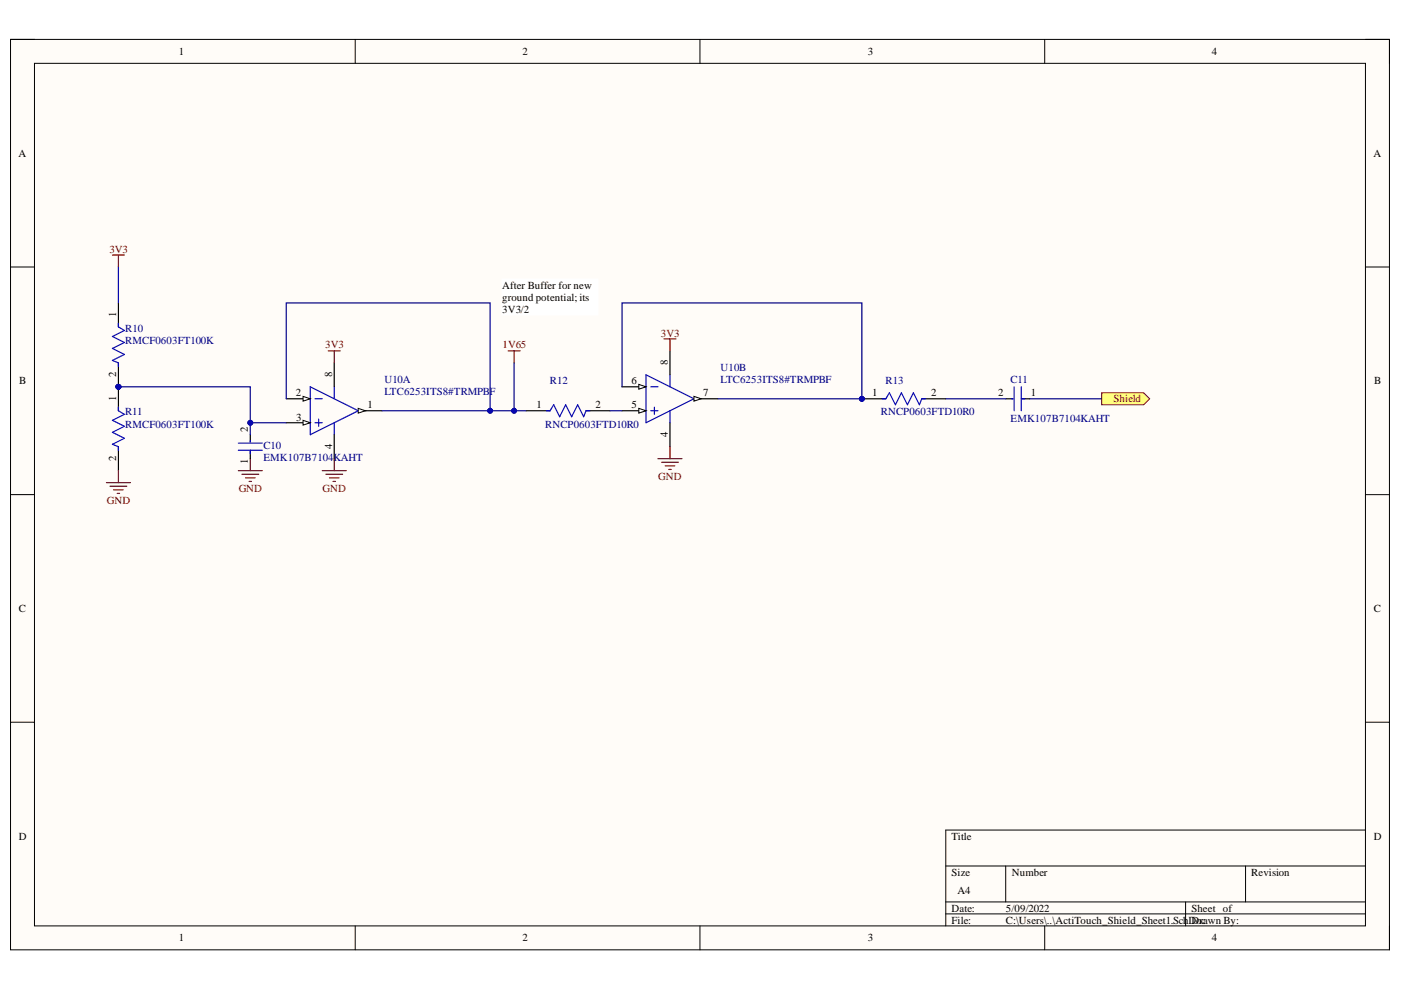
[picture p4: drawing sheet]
<svg xmlns="http://www.w3.org/2000/svg" width="297mm" height="210mm" viewBox="0 0 297 210" stroke-linecap="round" stroke-linejoin="round" font-family="sans-serif">
<defs><g id="words">
<g font-size="2.3">
<text x="37.9" y="11.7">1</text>
<text x="110.8" y="11.7">2</text>
<text x="184" y="11.7">3</text>
<text x="256.9" y="11.7">4</text>
<text x="3.9" y="33.3">A</text>
<text x="291.2" y="33.3">A</text>
<text x="106.5" y="61.2">After Buffer for new</text>
<text x="106.5" y="63.7">ground potential; its</text>
<text x="24.6" y="67.3" transform="rotate(-90 24.6 67.3)">1</text>
<text x="106.5" y="66.3">3V3/2</text>
<text x="141.6" y="77.4" transform="rotate(-90 141.6 77.4)">8</text>
<text x="4.1" y="81.5">B</text>
<text x="24.6" y="80" transform="rotate(-90 24.6 80)">2</text>
<text x="70.4" y="80" transform="rotate(-90 70.4 80)">8</text>
<text x="133.9" y="81.5">6</text>
<text x="291.4" y="81.5">B</text>
<text x="24.6" y="85.1" transform="rotate(-90 24.6 85.1)">1</text>
<text x="62.7" y="84">2</text>
<text x="62.8" y="89.2">3</text>
<text x="77.9" y="86.6">1</text>
<text x="113.7" y="86.6">1</text>
<text x="126.3" y="86.6">2</text>
<text x="133.9" y="86.6">5</text>
<text x="149.1" y="84">7</text>
<text x="184.9" y="84">1</text>
<text x="197.4" y="84">2</text>
<text x="211.6" y="84">2</text>
<text x="218.6" y="84">1</text>
<text x="52.6" y="91.6" transform="rotate(-90 52.6 91.6)">2</text>
<text x="70.4" y="95.3" transform="rotate(-90 70.4 95.3)">4</text>
<text x="141.6" y="92.7" transform="rotate(-90 141.6 92.7)">4</text>
<text x="24.6" y="97.8" transform="rotate(-90 24.6 97.8)">2</text>
<text x="52.6" y="98.4" transform="rotate(-90 52.6 98.4)">1</text>
<text x="4" y="129.8">C</text>
<text x="291.3" y="129.8">C</text>
<text x="4" y="178.1">D</text>
<text x="201.7" y="178.1">Title</text>
<text x="291.3" y="178.1">D</text>
<text x="201.7" y="185.7">Size</text>
<text x="214.5" y="185.7">Number</text>
<text x="265.3" y="185.7">Revision</text>
<text x="203" y="189.5">A4</text>
<text x="201.7" y="193.3">Date:</text>
<text x="201.7" y="195.8">File:</text>
<text x="213.2" y="193.3">5/09/2022</text>
<text x="213.2" y="195.8">C:\Users\..\ActiTouch_Shield_Sheet1.Sch</text>
<text x="252" y="195.8">Doc</text>
<text x="252.6" y="193.3">Sheet of</text>
<text x="252.6" y="195.8">Drawn By:</text>
<text x="37.9" y="199.6">1</text>
<text x="110.8" y="199.6">2</text>
<text x="184" y="199.6">3</text>
<text x="256.9" y="199.6">4</text>
</g>
<g font-size="2.3" fill="#800000">
<text x="23.2" y="53.6">3V3</text>
<text x="140.1" y="71.4">3V3</text>
<text x="69" y="73.9">3V3</text>
<text x="106.5" y="73.9">1V65</text>
<text x="236.1" y="85.3">Shield</text>
<text x="139.5" y="101.9">GND</text>
<text x="22.7" y="106.9">GND</text>
<text x="50.6" y="104.4">GND</text>
<text x="68.4" y="104.4">GND</text>
</g>
<g font-size="2.3" fill="#000080">
<text x="26.6" y="70.3">R10</text>
<text x="26.6" y="72.9">RMCF0603FT100K</text>
<text x="81.5" y="81.2">U10A</text>
<text x="81.5" y="83.8">LTC6253ITS8#TRMPBF</text>
<text x="116.6" y="81.5">R12</text>
<text x="152.7" y="78.7">U10B</text>
<text x="152.7" y="81.2">LTC6253ITS8#TRMPBF</text>
<text x="187.8" y="81.5">R13</text>
<text x="214.3" y="81.2">C11</text>
<text x="26.6" y="88.1">R11</text>
<text x="186.8" y="88.1">RNCP0603FTD10R0</text>
<text x="214.3" y="89.4">EMK107B7104KAHT</text>
<text x="26.6" y="90.7">RMCF0603FT100K</text>
<text x="55.9" y="95.3">C10</text>
<text x="115.6" y="90.7">RNCP0603FTD10R0</text>
<text x="55.9" y="97.8">EMK107B7104KAHT</text>
</g>
</g></defs>
<path d="M2.2 8.4h292.4v193h-292.4z" fill-rule="evenodd" fill="#fffcf8"/>
<path d="M2.2 8.4h292.4v193h-292.4z" fill="none" stroke="#000" stroke-width=".21"/>
<path d="M7.3 13.4h282.2v182.9h-282.2z" fill-rule="evenodd" fill="#fffcf8"/>
<g fill="none" stroke="#000" stroke-width=".21">
<path d="M2.2 8.4h5.1M7.3 13.4h282.2v182.9h-282.2zM75.3 8.4v5M148.4 8.4v5M221.5 8.4v5M289.5 8.4h5.1v5M2.2 56.6h5.1M289.5 56.6h5.1M2.2 104.9h5.1M289.5 104.9h5.1M2.2 153.1h5.1M289.5 153.1h5.1"/>
<path d="M289.5 176h-89v20.3M75.3 196.3v5.1M148.4 196.3v5.1M200.5 183.6h89M200.5 191.2h89M200.5 193.8h89M213.2 183.6v7.6M221.5 196.3v5.1M251.4 191.2v5.1M264.1 183.6v7.6M294.6 196.3v5.1"/>
</g>
<path d="M65.8 82l10.1 5.1-10.1 5.1zM66.8 84.5h1.5M66.8 89.6h1.5M67.6 88.9v1.5M70.9 82v2.5M70.9 89.6v2.6" fill="none" stroke="#00f" stroke-width=".25"/>
<path d="M75.9 87.1h5.1" fill="none" stroke="#000" stroke-width=".25"/>
<path d="M75.9 86.6l1.6 .5-1.6 .5z" fill="#f8fcff"/>
<path d="M75.9 86.6l1.6 .5-1.6 .5z" fill="none" stroke="#000" stroke-width=".21"/>
<path d="M60.7 84.5h5.1" fill="none" stroke="#000" stroke-width=".25"/>
<path d="M64.3 84l1.5 .5-1.5 .6z" fill="#f8fcff"/>
<path d="M64.3 84l1.5 .5-1.5 .6z" fill="none" stroke="#000" stroke-width=".21"/>
<path d="M60.7 89.6h5.1" fill="none" stroke="#000" stroke-width=".25"/>
<path d="M64.3 89.1l1.5 .5-1.5 .5z" fill="#f8fcff"/>
<path d="M64.3 89.1l1.5 .5-1.5 .5z" fill="none" stroke="#000" stroke-width=".21"/>
<path d="M70.9 76.9v5.1M70.9 92.2v5.1M131.9 87.1h5.1" fill="none" stroke="#000" stroke-width=".25"/>
<path d="M137 79.5l10.1 5-10.1 5.1zM142 79.5v2.5M138 82h1.5M138 87.1h1.5M138.7 86.3v1.6M142 87.1v2.5" fill="none" stroke="#00f" stroke-width=".25"/>
<path d="M135.4 86.6l1.6 .5-1.6 .5z" fill="#f8fcff"/>
<path d="M135.4 86.6l1.6 .5-1.6 .5z" fill="none" stroke="#000" stroke-width=".21"/>
<path d="M131.9 82h5.1" fill="none" stroke="#000" stroke-width=".25"/>
<path d="M135.4 81.5l1.6 .5-1.6 .5z" fill="#f8fcff"/>
<path d="M135.4 81.5l1.6 .5-1.6 .5z" fill="none" stroke="#000" stroke-width=".21"/>
<path d="M147.1 84.5h5.1" fill="none" stroke="#000" stroke-width=".25"/>
<path d="M147.1 84l1.6 .5-1.6 .6z" fill="#f8fcff"/>
<path d="M147.1 84l1.6 .5-1.6 .6z" fill="none" stroke="#000" stroke-width=".21"/>
<path d="M142 74.4v5.1M142 89.6v5.1" fill="none" stroke="#000" stroke-width=".25"/>
<circle cx="182.7" cy="84.6" r=".51" fill="#000080"/>
<circle cx="182.7" cy="84.6" r=".51" fill="none" stroke="#000080" stroke-width=".21"/>
<path d="M182.7 84.6h5.1" fill="none" stroke="#000" stroke-width=".25"/>
<circle cx="182.7" cy="84.6" r=".51" fill="#000080"/>
<circle cx="182.7" cy="84.6" r=".51" fill="none" stroke="#000080" stroke-width=".21"/>
<path d="M53.1 92.2v1.5M53.1 95.5v1.8M111.5 87.1h5.1M124.3 87.1h5M195.4 84.6h5.1" fill="none" stroke="#000" stroke-width=".25"/>
<path d="M50.5 95.5h5.1M50.5 93.9h5.1M53.1 93.4v.3M53.1 95.5v.7M115.9 87.1h.7l.8-1.3 1.3 2.6 1.2-2.6 1.3 2.6 1.3-2.6 1.2 2.6 .6-1.3h.7M187 84.6h.8l.8-1.3 1.2 2.5 1.3-2.5 1.3 2.5 1.3-2.5 1.2 2.5 .5-1.2h.8" fill="none" stroke="#00f" stroke-width=".25"/>
<g fill="none" stroke="#800000" stroke-width=".25">
<path d="M69.6 74.4h2.5M70.9 74.4v2.5M107.7 74.4h2.6M109 74.4v2.5M140.8 71.9h2.5M142 71.9v2.5M50.5 99.8h5.1M53.1 97.3v2.5M68.3 99.8h5.1M70.9 97.3v2.5M139.5 97.3h5.1M140.3 98h3.5"/>
<path d="M141 98.8h2.1M141.8 99.5h.5M142 94.7v2.6M51.3 100.6h3.6M52.1 101.3h2M52.8 102.1h.5M69.1 100.6h3.5M69.9 101.3h2M70.6 102.1h.5"/>
</g>
<circle cx="25.1" cy="82" r=".51" fill="#000080"/>
<circle cx="25.1" cy="82" r=".51" fill="none" stroke="#000080" stroke-width=".21"/>
<path d="M25.1 64.2v5.1M25.1 76.9v5.1" fill="none" stroke="#000" stroke-width=".25"/>
<circle cx="25.1" cy="82" r=".51" fill="#000080"/>
<circle cx="25.1" cy="82" r=".51" fill="none" stroke="#000080" stroke-width=".21"/>
<path d="M25.1 68.5v.8l1.3 .8-2.6 1.2 2.6 1.3-2.6 1.3 2.6 1.3-2.6 1.2 1.3 .5v.8" fill="none" stroke="#00f" stroke-width=".25"/>
<circle cx="25.1" cy="82" r=".51" fill="#000080"/>
<circle cx="25.1" cy="82" r=".51" fill="none" stroke="#000080" stroke-width=".21"/>
<path d="M25.1 82v5.1" fill="none" stroke="#000" stroke-width=".25"/>
<circle cx="25.1" cy="82" r=".51" fill="#000080"/>
<circle cx="25.1" cy="82" r=".51" fill="none" stroke="#000080" stroke-width=".21"/>
<path d="M25.1 94.7v5.1" fill="none" stroke="#000" stroke-width=".25"/>
<path d="M25.1 86.3v.8l1.3 .8-2.6 1.2 2.6 1.3-2.6 1.3 2.6 1.2-2.6 1.3 1.3 .5v.8" fill="none" stroke="#00f" stroke-width=".25"/>
<path d="M23.8 54.1h2.6M25.1 54.1v2.5M25.1 99.8v2.5M22.6 102.3h5.1M23.3 103.1h3.6M24.1 103.9h2M24.9 104.6h.5" fill="none" stroke="#800000" stroke-width=".25"/>
<path d="M233.6 83.3h8.9l1.2 1.3-1.2 1.2h-8.9z" fill-rule="evenodd" fill="#ffff80"/>
<path d="M233.6 83.3h8.9l1.2 1.3-1.2 1.2h-8.9z" fill="none" stroke="#800000" stroke-width=".21"/>
<path d="M213.2 84.6h1.6M216.5 84.6h1.8" fill="none" stroke="#000" stroke-width=".25"/>
<path d="M214.5 84.6h.3M215 82v5.1M216.5 82v5.1M216.5 84.6h.8" fill="none" stroke="#00f" stroke-width=".25"/>
<path d="M106.5 59.1h20.3v7.7h-20.3z" fill-rule="evenodd" fill="#fff"/>
<path d="M106.5 59.1h20.3v7.7h-20.3z" fill="none" stroke="#fff" stroke-width=".21"/>
<path d="M131.9 82v-17.8h50.8v20.4h-30.5" fill="none" stroke="#000080" stroke-width=".25"/>
<circle cx="182.7" cy="84.6" r=".51" fill="#000080"/>
<circle cx="182.7" cy="84.6" r=".51" fill="none" stroke="#000080" stroke-width=".21"/>
<path d="M109 76.9v10.2" fill="none" stroke="#000080" stroke-width=".25"/>
<circle cx="109" cy="87.1" r=".51" fill="#000080"/>
<circle cx="109" cy="87.1" r=".51" fill="none" stroke="#000080" stroke-width=".21"/>
<path d="M60.7 84.5v-20.3h43.2v22.9" fill="none" stroke="#000080" stroke-width=".25"/>
<circle cx="103.9" cy="87.1" r=".51" fill="#000080"/>
<circle cx="103.9" cy="87.1" r=".51" fill="none" stroke="#000080" stroke-width=".21"/>
<path d="M60.7 89.6h-7.6v2.6" fill="none" stroke="#000080" stroke-width=".25"/>
<circle cx="53.1" cy="89.6" r=".51" fill="#000080"/>
<circle cx="53.1" cy="89.6" r=".51" fill="none" stroke="#000080" stroke-width=".21"/>
<path d="M25.1 82h28v7.6" fill="none" stroke="#000080" stroke-width=".25"/>
<circle cx="25.1" cy="82" r=".51" fill="#000080"/>
<circle cx="25.1" cy="82" r=".51" fill="none" stroke="#000080" stroke-width=".21"/>
<circle cx="53.1" cy="89.6" r=".51" fill="#000080"/>
<circle cx="53.1" cy="89.6" r=".51" fill="none" stroke="#000080" stroke-width=".21"/>
<path d="M25.1 56.6v7.6M81 87.1h30.5M129.3 87.1h2.6" fill="none" stroke="#000080" stroke-width=".25"/>
<circle cx="103.9" cy="87.1" r=".51" fill="#000080"/>
<circle cx="103.9" cy="87.1" r=".51" fill="none" stroke="#000080" stroke-width=".21"/>
<circle cx="109" cy="87.1" r=".51" fill="#000080"/>
<circle cx="109" cy="87.1" r=".51" fill="none" stroke="#000080" stroke-width=".21"/>
<path d="M200.5 84.6h12.7M218.3 84.6h15.3" fill="none" stroke="#000080" stroke-width=".25"/>
<use href="#words"/>
</svg>
